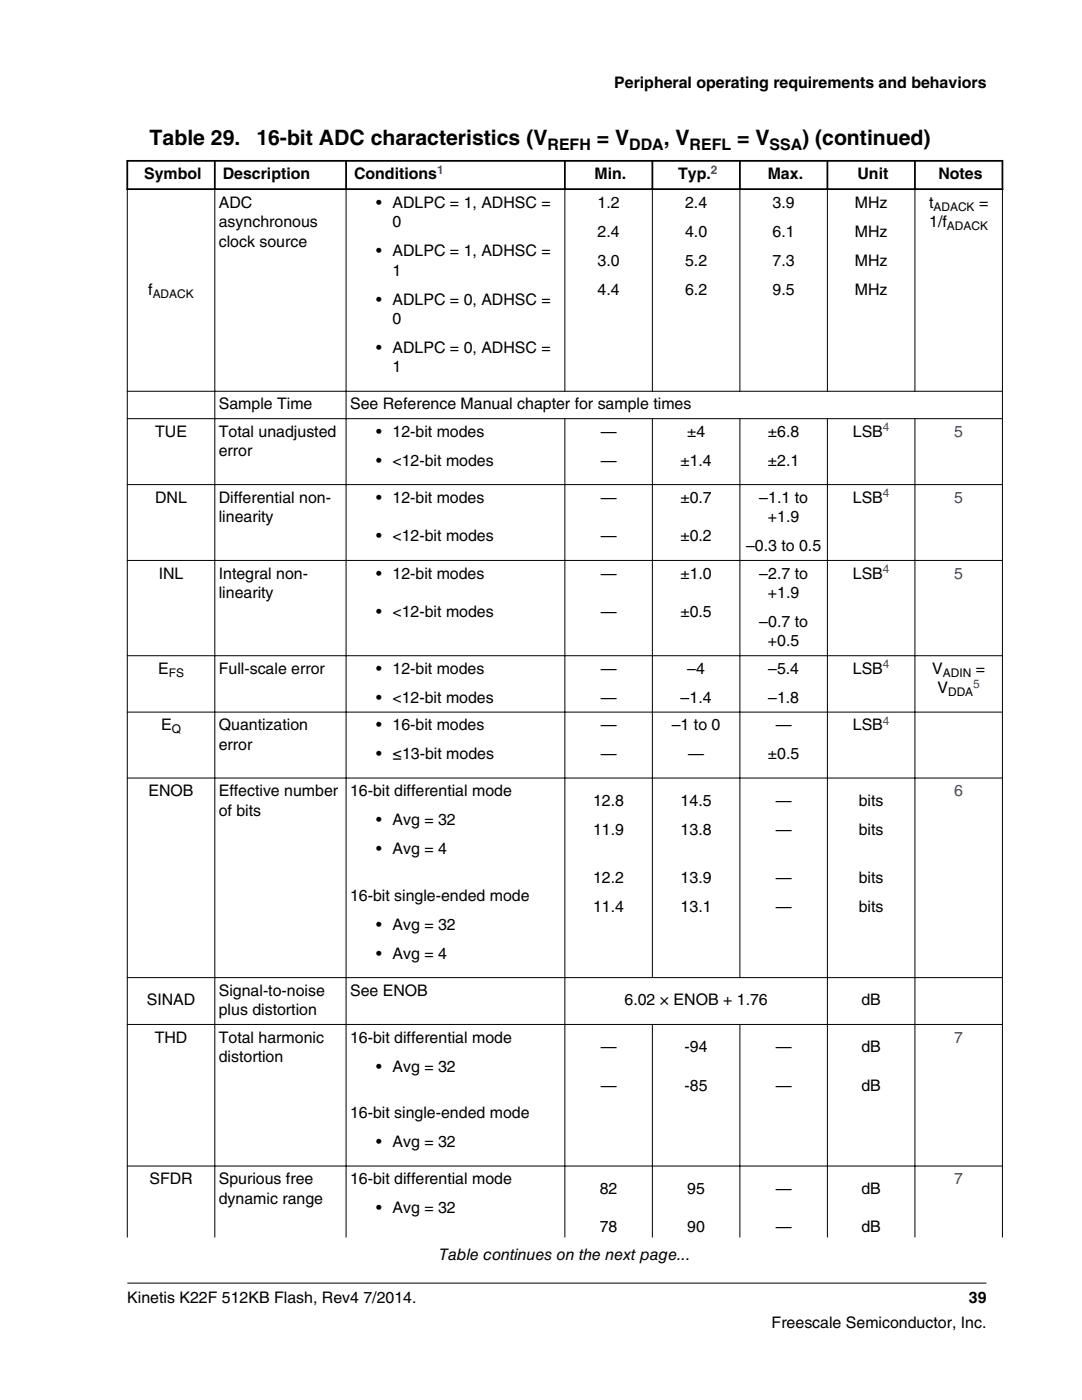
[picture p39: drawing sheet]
<svg xmlns="http://www.w3.org/2000/svg" width="216mm" height="279mm" viewBox="0 0 216 279" stroke-linecap="round" stroke-linejoin="round" font-family="sans-serif">
<defs><g id="words">
<g font-size="4.2">
<text x="29.9" y="29">Table 29.</text>
<text x="51.2" y="29">16-bit ADC characteristics (V</text>
<text x="119.1" y="29">= V</text>
<text x="132.4" y="29">, V</text>
<text x="147.1" y="29">= V</text>
<text x="160.1" y="29">) (continued)</text>
</g>
<g font-size="3.2">
<text x="122.6" y="17.5">Peripheral operating requirements and behaviors</text>
<text x="109.3" y="29.9">REFH</text>
<text x="125.6" y="29.9">DDA</text>
<text x="137.6" y="29.9">REFL</text>
<text x="153.5" y="29.9">SSA</text>
<text x="28.7" y="35.8">Symbol</text>
<text x="44.4" y="35.8">Description</text>
<text x="70.6" y="35.8">Conditions</text>
<text x="118.6" y="35.8">Min.</text>
<text x="135.3" y="35.8">Typ.</text>
<text x="153.2" y="35.8">Max.</text>
<text x="171.1" y="35.8">Unit</text>
<text x="187.2" y="35.8">Notes</text>
<text x="43.7" y="41.4">ADC</text>
<text x="75.1" y="41.4">• ADLPC = 1, ADHSC =</text>
<text x="119.2" y="41.4">1.2</text>
<text x="136.7" y="41.4">2.4</text>
<text x="154.2" y="41.4">3.9</text>
<text x="170.6" y="41.4">MHz</text>
<text x="185.4" y="41.4">t</text>
<text x="195.4" y="41.4">=</text>
<text x="43.7" y="45.3">asynchronous</text>
<text x="78.3" y="45.3">0</text>
<text x="119.2" y="47.2">2.4</text>
<text x="136.7" y="47.2">4.0</text>
<text x="154.2" y="47.2">6.1</text>
<text x="170.6" y="47.2">MHz</text>
<text x="185.4" y="45.3">1/f</text>
<text x="43.7" y="49.2">clock source</text>
<text x="75.1" y="51.1">• ADLPC = 1, ADHSC =</text>
<text x="119.2" y="53">3.0</text>
<text x="136.7" y="53">5.2</text>
<text x="154.2" y="53">7.3</text>
<text x="170.6" y="53">MHz</text>
<text x="29.6" y="58.8">f</text>
<text x="78.3" y="55">1</text>
<text x="119.2" y="58.8">4.4</text>
<text x="136.7" y="58.8">6.2</text>
<text x="154.2" y="58.8">9.5</text>
<text x="170.6" y="58.8">MHz</text>
<text x="75.1" y="60.8">• ADLPC = 0, ADHSC =</text>
<text x="78.3" y="64.7">0</text>
<text x="75.1" y="70.4">• ADLPC = 0, ADHSC =</text>
<text x="78.3" y="74.3">1</text>
<text x="43.7" y="81.7">Sample Time</text>
<text x="69.8" y="81.7">See Reference Manual chapter for sample times</text>
<text x="31" y="87.2">TUE</text>
<text x="43.7" y="87.2">Total unadjusted</text>
<text x="75.1" y="87.2">• 12-bit modes</text>
<text x="119.9" y="87.2">—</text>
<text x="137.1" y="87.2">±4</text>
<text x="153.2" y="87.2">±6.8</text>
<text x="170.2" y="87.2">LSB</text>
<text x="43.7" y="91">error</text>
<text x="75.1" y="92.9">• &lt;12-bit modes</text>
<text x="119.9" y="92.9">—</text>
<text x="135.8" y="92.9">±1.4</text>
<text x="153.2" y="92.9">±2.1</text>
<text x="31" y="100.3">DNL</text>
<text x="43.7" y="100.3">Differential non-</text>
<text x="75.1" y="100.3">• 12-bit modes</text>
<text x="119.9" y="100.3">—</text>
<text x="135.8" y="100.3">±0.7</text>
<text x="151.5" y="100.3">–1.1 to</text>
<text x="170.2" y="100.3">LSB</text>
<text x="43.7" y="104.2">linearity</text>
<text x="153.2" y="104.2">+1.9</text>
<text x="75.1" y="108">• &lt;12-bit modes</text>
<text x="119.9" y="108">—</text>
<text x="135.8" y="108">±0.2</text>
<text x="148.9" y="110">–0.3 to 0.5</text>
<text x="31.7" y="115.5">INL</text>
<text x="43.7" y="115.5">Integral non-</text>
<text x="43.7" y="119.3">linearity</text>
<text x="75.1" y="115.5">• 12-bit modes</text>
<text x="119.9" y="115.5">—</text>
<text x="135.8" y="115.5">±1.0</text>
<text x="151.5" y="115.5">–2.7 to</text>
<text x="153.2" y="119.3">+1.9</text>
<text x="170.2" y="115.5">LSB</text>
<text x="75.1" y="123.1">• &lt;12-bit modes</text>
<text x="119.9" y="123.1">—</text>
<text x="135.8" y="123.1">±0.5</text>
<text x="151.5" y="125.1">–0.7 to</text>
<text x="153.2" y="129">+0.5</text>
<text x="31.5" y="134.5">E</text>
<text x="43.7" y="134.5">Full-scale error</text>
<text x="75.1" y="134.5">• 12-bit modes</text>
<text x="119.9" y="134.5">—</text>
<text x="137.1" y="134.5">–4</text>
<text x="153.3" y="134.5">–5.4</text>
<text x="170.2" y="134.5">LSB</text>
<text x="186" y="134.5">V</text>
<text x="194.7" y="134.5">=</text>
<text x="75.1" y="140.3">• &lt;12-bit modes</text>
<text x="119.9" y="140.3">—</text>
<text x="135.8" y="140.3">–1.4</text>
<text x="153.3" y="140.3">–1.8</text>
<text x="187.1" y="138.4">V</text>
<text x="32.1" y="145.7">E</text>
<text x="43.7" y="145.7">Quantization</text>
<text x="43.7" y="149.6">error</text>
<text x="75.1" y="145.7">• 16-bit modes</text>
<text x="119.9" y="145.7">—</text>
<text x="134.1" y="145.7">–1 to 0</text>
<text x="154.8" y="145.7">—</text>
<text x="170.2" y="145.7">LSB</text>
<text x="75.1" y="151.5">• ≤13-bit modes</text>
<text x="119.9" y="151.5">—</text>
<text x="137.3" y="151.5">—</text>
<text x="153.2" y="151.5">±0.5</text>
<text x="29.6" y="158.9">ENOB</text>
<text x="43.7" y="158.9">Effective number</text>
<text x="69.8" y="158.9">16-bit differential mode</text>
<text x="118.4" y="160.8">12.8</text>
<text x="135.8" y="160.8">14.5</text>
<text x="154.8" y="160.8">—</text>
<text x="171.4" y="160.8">bits</text>
<text x="43.7" y="162.8">of bits</text>
<text x="75.1" y="164.7">• Avg = 32</text>
<text x="118.4" y="166.6">11.9</text>
<text x="135.8" y="166.6">13.8</text>
<text x="154.8" y="166.6">—</text>
<text x="171.4" y="166.6">bits</text>
<text x="75.1" y="170.5">• Avg = 4</text>
<text x="69.9" y="179.8">16-bit single-ended mode</text>
<text x="118.4" y="176.2">12.2</text>
<text x="135.8" y="176.2">13.9</text>
<text x="154.8" y="176.2">—</text>
<text x="171.4" y="176.2">bits</text>
<text x="75.1" y="185.6">• Avg = 32</text>
<text x="118.4" y="182">11.4</text>
<text x="135.8" y="182">13.1</text>
<text x="154.8" y="182">—</text>
<text x="171.4" y="182">bits</text>
<text x="75.1" y="191.3">• Avg = 4</text>
<text x="29.3" y="200.7">SINAD</text>
<text x="43.7" y="198.7">Signal-to-noise</text>
<text x="43.7" y="202.6">plus distortion</text>
<text x="69.8" y="198.7">See ENOB</text>
<text x="124.6" y="200.7">6.02 × ENOB + 1.76</text>
<text x="171.9" y="200.7">dB</text>
<text x="30.9" y="208.1">THD</text>
<text x="43.7" y="208.1">Total harmonic</text>
<text x="69.8" y="208.1">16-bit differential mode</text>
<text x="119.9" y="210">—</text>
<text x="136.6" y="210">-94</text>
<text x="154.8" y="210">—</text>
<text x="171.9" y="210">dB</text>
<text x="43.7" y="211.9">distortion</text>
<text x="75.1" y="213.8">• Avg = 32</text>
<text x="119.9" y="217.7">—</text>
<text x="136.6" y="217.7">-85</text>
<text x="154.8" y="217.7">—</text>
<text x="171.9" y="217.7">dB</text>
<text x="69.9" y="223.2">16-bit single-ended mode</text>
<text x="75.1" y="228.9">• Avg = 32</text>
<text x="29.8" y="236.3">SFDR</text>
<text x="43.7" y="236.3">Spurious free</text>
<text x="69.8" y="236.3">16-bit differential mode</text>
<text x="119.7" y="238.2">82</text>
<text x="137.1" y="238.2">95</text>
<text x="154.8" y="238.2">—</text>
<text x="171.9" y="238.2">dB</text>
<text x="43.7" y="240.2">dynamic range</text>
<text x="75.1" y="242.1">• Avg = 32</text>
<text x="119.7" y="245.9">78</text>
<text x="137.1" y="245.9">90</text>
<text x="154.8" y="245.9">—</text>
<text x="171.9" y="245.9">dB</text>
<text x="87.7" y="251.6">Table continues on the next page...</text>
<text x="25.4" y="260">Kinetis K22F 512KB Flash, Rev4 7/2014.</text>
<text x="193.3" y="260">39</text>
<text x="154" y="265">Freescale Semiconductor, Inc.</text>
</g>
<g font-size="3.2" fill="#00f">
<text x="190.4" y="87.2">5</text>
<text x="190.4" y="100.3">5</text>
<text x="190.4" y="115.5">5</text>
<text x="190.4" y="158.9">6</text>
<text x="190.4" y="208.1">7</text>
<text x="190.4" y="236.3">7</text>
</g>
<g font-size="2.4" fill="#00f">
<text x="87.2" y="34.7">1</text>
<text x="141.9" y="34.7">2</text>
<text x="176.2" y="86.1">4</text>
<text x="176.2" y="99.3">4</text>
<text x="176.2" y="114.4">4</text>
<text x="176.2" y="133.4">4</text>
<text x="194.2" y="137.3">5</text>
<text x="176.2" y="144.7">4</text>
</g>
<g font-size="2.4">
<text x="186.3" y="42.1">ADACK</text>
<text x="189" y="46">ADACK</text>
<text x="30.5" y="59.5">ADACK</text>
<text x="33.7" y="135.1">FS</text>
<text x="188.1" y="135.1">ADIN</text>
<text x="189.2" y="139">DDA</text>
<text x="34.3" y="146.4">Q</text>
</g>
</g></defs>
<path d="M25.2 32.1h175M25.2 37.7h175M25.4 31.9v6M42.9 31.9v6M69.1 31.9v6M112.7 31.9v6M130.2 31.9v6M147.6 31.9v6M165.1 31.9v6M182.6 31.9v6M200 31.9v6" fill="none" stroke="#000" stroke-width=".35"/>
<g fill="none" stroke="#000" stroke-width=".2">
<path d="M25.4 37.9v209.1M42.9 37.5v209.5M69.1 37.5v209.5M112.7 37.5v40.7M130.2 37.5v40.7M147.6 37.5v40.7M165.1 37.5v40.7M182.6 37.5v40.7M200 37.9v209.1M25.3 78.1h174.8M25.3 83.6h174.8M25.3 96.7h174.8"/>
<path d="M112.7 83.5v163.5M130.2 83.5v111.7M147.6 83.5v111.7M165.1 83.5v163.5M182.6 83.5v163.5M25.3 111.8h174.8M25.3 130.9h174.8M25.3 142.1h174.8M25.3 155.3h174.8M25.3 195.1h174.8M25.3 204.5h174.8M130.2 204.4v42.6"/>
<path d="M147.6 204.4v42.6M25.3 232.7h174.8M25.4 256.1h171.4"/>
</g>
<use href="#words"/>
</svg>
